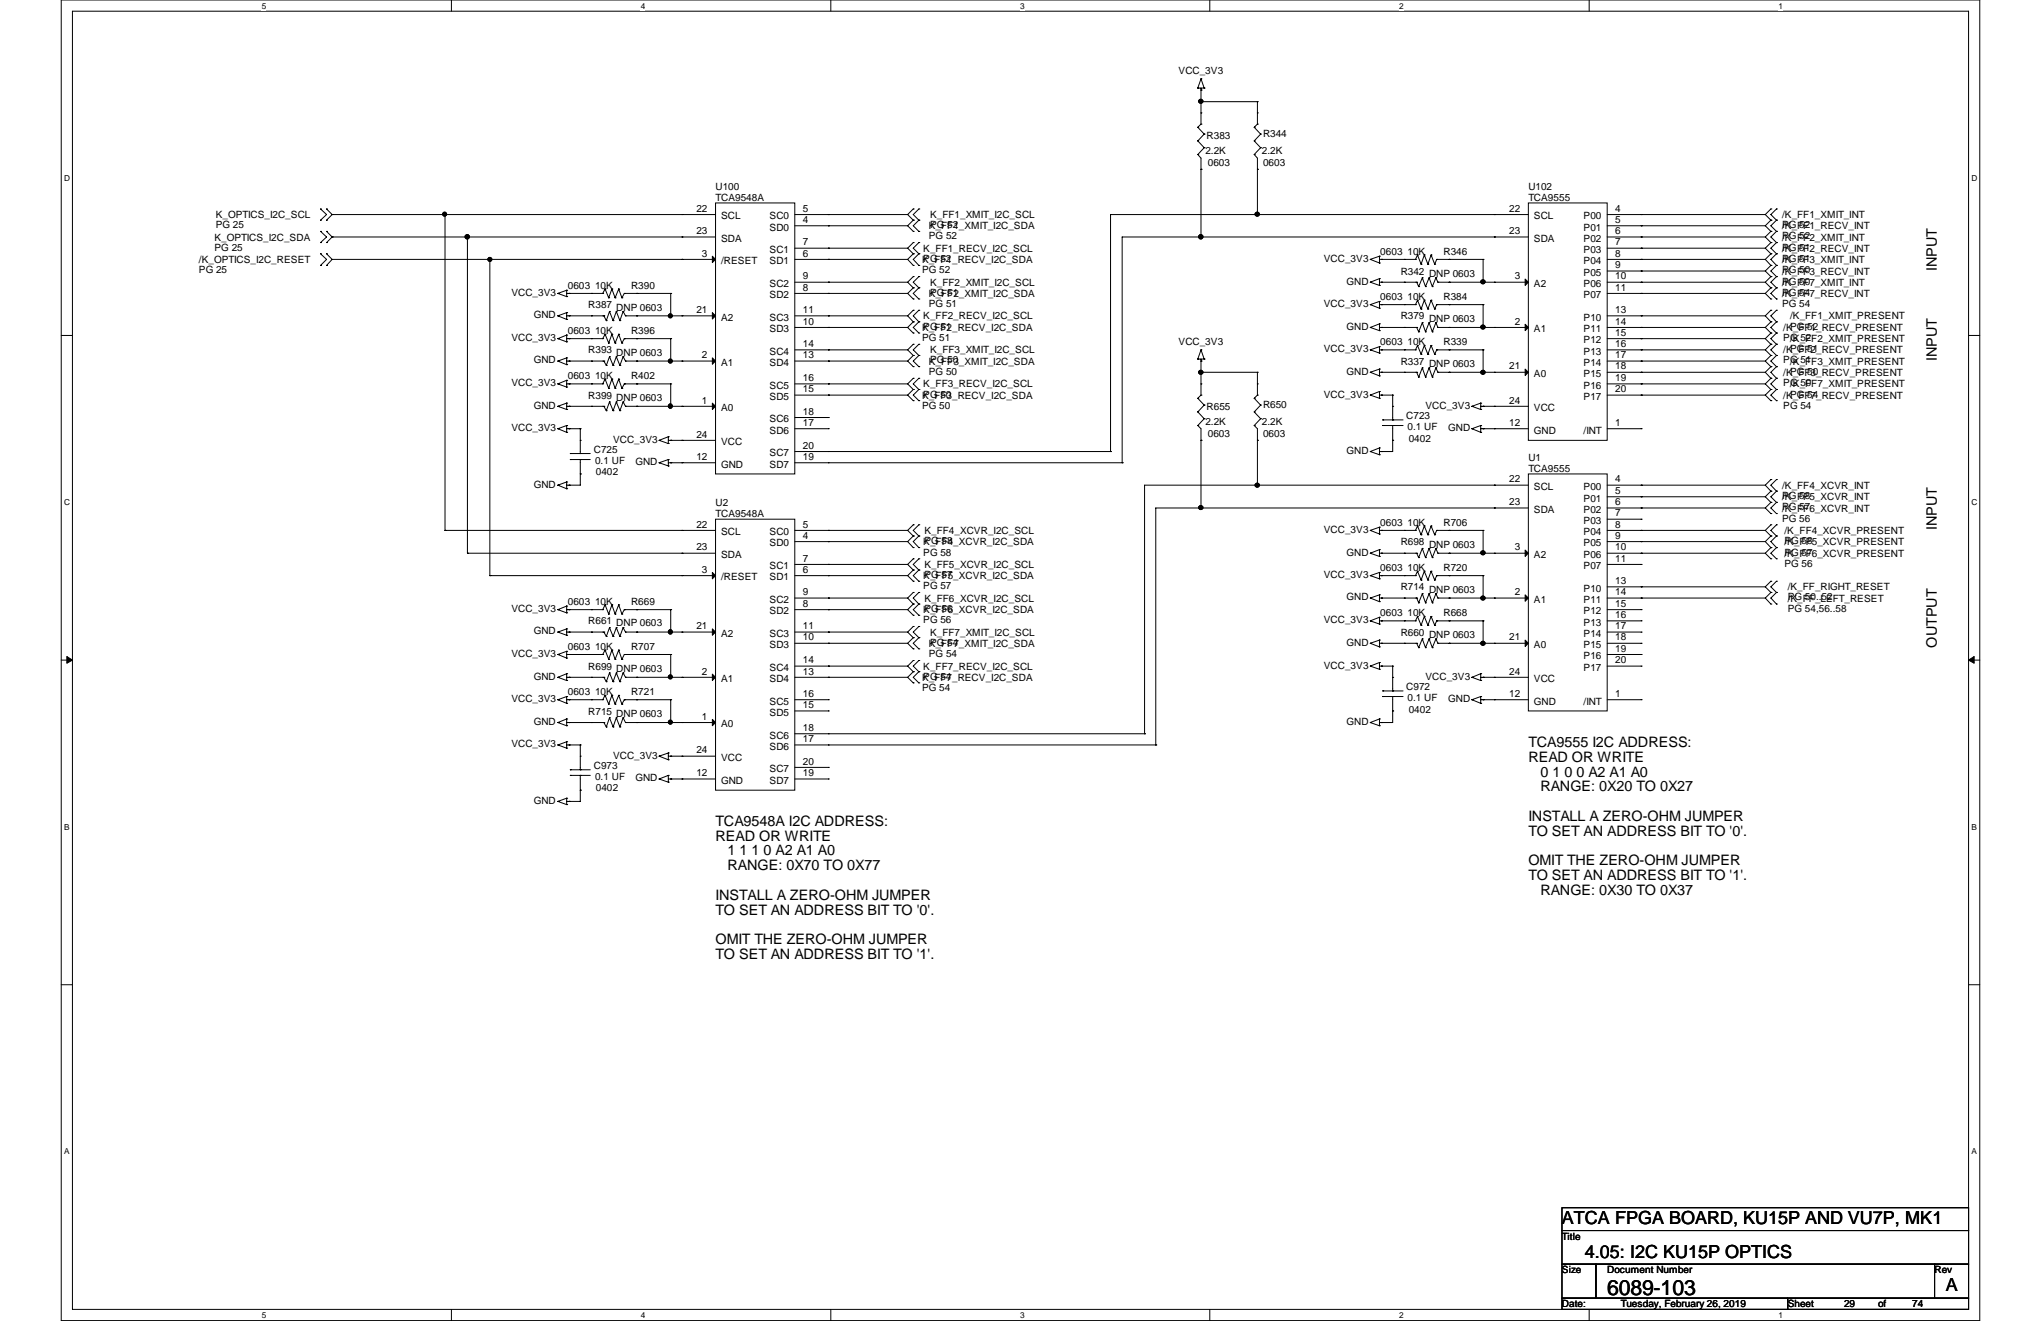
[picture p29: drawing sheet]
<svg xmlns="http://www.w3.org/2000/svg" width="432mm" height="279mm" viewBox="0 0 432 279" stroke-linecap="round" stroke-linejoin="round" font-family="sans-serif">
<defs><g id="words">
<text font-size="4.5" x="340" y="273.8">6089-103</text>
<g font-size="3.8">
<text x="330.5" y="258.8">ATCA FPGA BOARD, KU15P AND VU7P, MK1</text>
<text x="335.3" y="266">4.05: I2C KU15P OPTICS</text>
<text x="411.6" y="273.1">A</text>
</g>
<g font-size="3">
<text x="409.8" y="57.3" transform="rotate(-90 409.8 57.3)">INPUT</text>
<text x="409.8" y="76.4" transform="rotate(-90 409.8 76.4)">INPUT</text>
<text x="409.8" y="112.2" transform="rotate(-90 409.8 112.2)">INPUT</text>
<text x="409.8" y="137" transform="rotate(-90 409.8 137)">OUTPUT</text>
<text x="323.3" y="158">TCA9555 I2C ADDRESS:</text>
<text x="323.3" y="161.1">READ OR WRITE</text>
<text x="325.9" y="164.3">0 1 0 0 A2 A1 A0</text>
<text x="325.9" y="167.4">RANGE: 0X20 TO 0X27</text>
<text x="323.3" y="173.7">INSTALL A ZERO-OHM JUMPER</text>
<text x="151.4" y="174.7">TCA9548A I2C ADDRESS:</text>
<text x="151.4" y="177.8">READ OR WRITE</text>
<text x="323.3" y="176.8">TO SET AN ADDRESS BIT TO '0'.</text>
<text x="153.9" y="180.9">1 1 1 0 A2 A1 A0</text>
<text x="153.9" y="184.1">RANGE: 0X70 TO 0X77</text>
<text x="323.3" y="183">OMIT THE ZERO-OHM JUMPER</text>
<text x="151.4" y="190.3">INSTALL A ZERO-OHM JUMPER</text>
<text x="323.3" y="186.2">TO SET AN ADDRESS BIT TO '1'.</text>
<text x="325.9" y="189.3">RANGE: 0X30 TO 0X37</text>
<text x="151.4" y="193.5">TO SET AN ADDRESS BIT TO '0'.</text>
<text x="151.4" y="199.7">OMIT THE ZERO-OHM JUMPER</text>
<text x="151.4" y="202.9">TO SET AN ADDRESS BIT TO '1'.</text>
</g>
<g font-size="2.1">
<text x="249.3" y="15.7">VCC_3V3</text>
<text x="255.3" y="29.4">R383</text>
<text x="267.2" y="28.9">R344</text>
<text x="255" y="32.5">2.2K</text>
<text x="255.5" y="35.1">0603</text>
<text x="267" y="32.5">2.2K</text>
<text x="267.2" y="35.1">0603</text>
<text x="151.4" y="40.1">U100</text>
<text x="323.3" y="40.1">U102</text>
<text x="45.6" y="46.1">K_OPTICS_I2C_SCL</text>
<text x="147.3" y="44.8">22</text>
<text x="151.4" y="42.5">TCA9548A</text>
<text x="152.6" y="46.4">SCL</text>
<text x="162.8" y="46.4">SC0</text>
<text x="169.8" y="47.2">4</text>
<text x="169.8" y="44.8">5</text>
<text x="196.8" y="46.1">K_FF1_XMIT_I2C_SCL</text>
<text x="319.3" y="44.8">22</text>
<text x="323.3" y="42.5">TCA9555</text>
<text x="324.5" y="46.4">SCL</text>
<text x="335" y="46.4">P00</text>
<text x="341.7" y="47.2">5</text>
<text x="341.7" y="44.8">4</text>
<text x="377" y="46.1">/K_FF1_XMIT_INT</text>
<text x="45.4" y="50.9">K_OPTICS_I2C_SDA</text>
<text x="45.4" y="53">PG 25</text>
<text x="45.6" y="48.3">PG 25</text>
<text x="147.3" y="49.5">23</text>
<text x="152.6" y="51.1">SDA</text>
<text x="162.8" y="48.8">SD0</text>
<text x="162.8" y="53.5">SC1</text>
<text x="169.8" y="51.9">7</text>
<text x="195.3" y="53.3">K_FF1_RECV_I2C_SCL</text>
<text x="196.5" y="48.5">K_FF1_XMIT_I2C_SDA</text>
<text x="196.5" y="50.6">PG 52</text>
<text x="196.8" y="48.3">PG 52</text>
<text x="319.3" y="49.5">23</text>
<text x="324.5" y="51.1">SDA</text>
<text x="335" y="48.8">P01</text>
<text x="335" y="53.5">P03</text>
<text x="335" y="51.1">P02</text>
<text x="341.7" y="51.9">7</text>
<text x="341.7" y="49.5">6</text>
<text x="377" y="48.3">PG 52</text>
<text x="377" y="48.5">/K_FF1_RECV_INT</text>
<text x="377" y="50.6">PG 52</text>
<text x="377" y="50.9">/K_FF2_XMIT_INT</text>
<text x="377" y="53">PG 51</text>
<text x="377" y="53.3">/K_FF2_RECV_INT</text>
<text x="42.1" y="55.6">/K_OPTICS_I2C_RESET</text>
<text x="42.1" y="57.8">PG 25</text>
<text x="148.5" y="54.3">3</text>
<text x="152.6" y="55.9">/RESET</text>
<text x="162.8" y="55.9">SD1</text>
<text x="169.8" y="54.3">6</text>
<text x="169.8" y="59.1">9</text>
<text x="195.1" y="55.6">K_FF1_RECV_I2C_SDA</text>
<text x="195.1" y="57.8">PG 52</text>
<text x="195.3" y="55.4">PG 52</text>
<text x="280.1" y="55.4">VCC_3V3</text>
<text x="292" y="54">0603</text>
<text x="296.3" y="58.1">R342 DNP 0603</text>
<text x="297.8" y="54">10K</text>
<text x="305.4" y="54">R346</text>
<text x="320.5" y="59.1">3</text>
<text x="335" y="58.3">P05</text>
<text x="335" y="55.9">P04</text>
<text x="341.7" y="56.7">9</text>
<text x="341.7" y="54.3">8</text>
<text x="341.7" y="59.1">10</text>
<text x="377" y="55.4">PG 51</text>
<text x="377" y="55.6">/K_FF3_XMIT_INT</text>
<text x="377" y="57.8">PG 50</text>
<text x="377" y="58.1">/K_FF3_RECV_INT</text>
<text x="108.2" y="62.6">VCC_3V3</text>
<text x="120.1" y="61.1">0603</text>
<text x="124.5" y="65.2">R387 DNP 0603</text>
<text x="125.9" y="61.1">10K</text>
<text x="133.5" y="61.1">R390</text>
<text x="162.8" y="63.1">SD2</text>
<text x="162.8" y="60.7">SC2</text>
<text x="169.8" y="61.5">8</text>
<text x="196.5" y="62.8">K_FF2_XMIT_I2C_SDA</text>
<text x="196.5" y="64.9">PG 51</text>
<text x="196.8" y="60.5">K_FF2_XMIT_I2C_SCL</text>
<text x="196.8" y="62.6">PG 51</text>
<text x="280.1" y="64.9">VCC_3V3</text>
<text x="284.9" y="60.2">GND</text>
<text x="292" y="63.5">0603</text>
<text x="297.8" y="63.5">10K</text>
<text x="305.4" y="63.5">R384</text>
<text x="324.5" y="60.7">A2</text>
<text x="335" y="63.1">P07</text>
<text x="335" y="60.7">P06</text>
<text x="341.7" y="61.5">11</text>
<text x="377" y="60.2">PG 50</text>
<text x="377" y="60.5">/K_FF7_XMIT_INT</text>
<text x="377" y="62.6">PG 54</text>
<text x="377" y="62.8">/K_FF7_RECV_INT</text>
<text x="377" y="64.9">PG 54</text>
<text x="112.9" y="67.3">GND</text>
<text x="120.1" y="70.7">0603</text>
<text x="125.9" y="70.7">10K</text>
<text x="133.5" y="70.7">R396</text>
<text x="147.3" y="66.2">21</text>
<text x="152.6" y="67.8">A2</text>
<text x="162.8" y="70.3">SD3</text>
<text x="162.8" y="67.8">SC3</text>
<text x="169.8" y="68.7">10</text>
<text x="169.8" y="66.2">11</text>
<text x="195.1" y="70">K_FF2_RECV_I2C_SDA</text>
<text x="195.3" y="67.6">K_FF2_RECV_I2C_SCL</text>
<text x="195.3" y="69.8">PG 51</text>
<text x="284.9" y="69.8">GND</text>
<text x="296.3" y="67.6">R379 DNP 0603</text>
<text x="320.5" y="68.7">2</text>
<text x="324.5" y="70.3">A1</text>
<text x="335" y="70.3">P11</text>
<text x="335" y="67.8">P10</text>
<text x="341.7" y="68.7">14</text>
<text x="341.7" y="66.2">13</text>
<text x="341.7" y="71">15</text>
<text x="377.3" y="70">/K_FF1_RECV_PRESENT</text>
<text x="378.7" y="67.6">/K_FF1_XMIT_PRESENT</text>
<text x="378.7" y="69.8">PG 52</text>
<text x="108.2" y="72.1">VCC_3V3</text>
<text x="112.9" y="76.9">GND</text>
<text x="124.5" y="74.8">R393 DNP 0603</text>
<text x="148.5" y="75.8">2</text>
<text x="152.6" y="77.4">A1</text>
<text x="162.8" y="77.4">SD4</text>
<text x="162.8" y="75">SC4</text>
<text x="169.8" y="75.8">13</text>
<text x="169.8" y="73.4">14</text>
<text x="195.1" y="72.1">PG 51</text>
<text x="196.5" y="77.1">K_FF3_XMIT_I2C_SDA</text>
<text x="196.8" y="74.8">K_FF3_XMIT_I2C_SCL</text>
<text x="196.8" y="76.9">PG 50</text>
<text x="249.3" y="73.1">VCC_3V3</text>
<text x="280.1" y="74.5">VCC_3V3</text>
<text x="292" y="73.1">0603</text>
<text x="296.3" y="77.1">R337 DNP 0603</text>
<text x="297.8" y="73.1">10K</text>
<text x="305.4" y="73.1">R339</text>
<text x="335" y="75">P13</text>
<text x="335" y="72.6">P12</text>
<text x="335" y="77.4">P14</text>
<text x="341.7" y="73.4">16</text>
<text x="341.7" y="75.8">17</text>
<text x="377.3" y="72.1">PG 52</text>
<text x="377.3" y="74.8">/K_FF2_RECV_PRESENT</text>
<text x="377.3" y="76.9">PG 51</text>
<text x="378.7" y="72.4">/K_FF2_XMIT_PRESENT</text>
<text x="378.7" y="74.5">PG 51</text>
<text x="378.7" y="77.1">/K_FF3_XMIT_PRESENT</text>
<text x="108.2" y="81.7">VCC_3V3</text>
<text x="120.1" y="80.3">0603</text>
<text x="125.9" y="80.3">10K</text>
<text x="133.5" y="80.3">R402</text>
<text x="162.8" y="82.2">SC5</text>
<text x="169.8" y="83">15</text>
<text x="169.8" y="80.6">16</text>
<text x="195.3" y="82">K_FF3_RECV_I2C_SCL</text>
<text x="196.5" y="79.2">PG 50</text>
<text x="284.9" y="79.2">GND</text>
<text x="319.3" y="78.1">21</text>
<text x="324.5" y="79.8">A0</text>
<text x="335" y="79.8">P15</text>
<text x="335" y="82.2">P16</text>
<text x="341.7" y="78.1">18</text>
<text x="341.7" y="83">20</text>
<text x="341.7" y="80.6">19</text>
<text x="377.3" y="79.5">/K_FF3_RECV_PRESENT</text>
<text x="377.3" y="81.7">PG 50</text>
<text x="378.7" y="79.2">PG 50</text>
<text x="378.7" y="82">/K_FF7_XMIT_PRESENT</text>
<text x="112.9" y="86.4">GND</text>
<text x="124.5" y="84.3">R399 DNP 0603</text>
<text x="148.5" y="85.3">1</text>
<text x="152.6" y="87">A0</text>
<text x="162.8" y="84.6">SD5</text>
<text x="162.8" y="89.3">SC6</text>
<text x="169.8" y="87.7">18</text>
<text x="195.1" y="84.3">K_FF3_RECV_I2C_SDA</text>
<text x="195.1" y="86.4">PG 50</text>
<text x="195.3" y="84.1">PG 50</text>
<text x="255" y="89.8">2.2K</text>
<text x="255.3" y="86.7">R655</text>
<text x="267" y="89.8">2.2K</text>
<text x="267.2" y="86.2">R650</text>
<text x="280.1" y="84.1">VCC_3V3</text>
<text x="297.5" y="88.6">C723</text>
<text x="301.6" y="86.4">VCC_3V3</text>
<text x="319.3" y="85.3">24</text>
<text x="324.5" y="87">VCC</text>
<text x="335" y="84.6">P17</text>
<text x="377.3" y="84.3">/K_FF7_RECV_PRESENT</text>
<text x="377.3" y="86.4">PG 54</text>
<text x="378.7" y="84.1">PG 54</text>
<text x="108.2" y="91.2">VCC_3V3</text>
<text x="125.6" y="95.8">C725</text>
<text x="129.7" y="93.6">VCC_3V3</text>
<text x="147.3" y="92.5">24</text>
<text x="152.6" y="94.1">VCC</text>
<text x="162.8" y="91.7">SD6</text>
<text x="169.8" y="90.1">17</text>
<text x="169.8" y="94.9">20</text>
<text x="255.5" y="92.5">0603</text>
<text x="267.2" y="92.5">0603</text>
<text x="297.8" y="91">0.1 UF</text>
<text x="298" y="93.4">0402</text>
<text x="306.4" y="91.2">GND</text>
<text x="319.3" y="90.1">12</text>
<text x="324.5" y="91.7">GND</text>
<text x="335" y="91.7">/INT</text>
<text x="341.7" y="90.1">1</text>
<text x="125.9" y="98.1">0.1 UF</text>
<text x="126.1" y="100.5">0402</text>
<text x="134.5" y="98.4">GND</text>
<text x="147.3" y="97.3">12</text>
<text x="152.6" y="98.9">GND</text>
<text x="162.8" y="98.9">SD7</text>
<text x="162.8" y="96.5">SC7</text>
<text x="169.8" y="97.3">19</text>
<text x="284.9" y="96">GND</text>
<text x="323.3" y="97.5">U1</text>
<text x="323.3" y="99.8">TCA9555</text>
<text x="112.9" y="103.1">GND</text>
<text x="151.4" y="107">U2</text>
<text x="319.3" y="106.8">23</text>
<text x="319.3" y="102">22</text>
<text x="324.5" y="103.6">SCL</text>
<text x="335" y="106.1">P01</text>
<text x="335" y="103.6">P00</text>
<text x="341.7" y="104.5">5</text>
<text x="341.7" y="102">4</text>
<text x="341.7" y="106.8">6</text>
<text x="377" y="103.4">/K_FF4_XCVR_INT</text>
<text x="377" y="105.6">PG 58</text>
<text x="377" y="105.8">/K_FF5_XCVR_INT</text>
<text x="377" y="107.9">PG 57</text>
<text x="147.3" y="111.6">22</text>
<text x="151.4" y="109.4">TCA9548A</text>
<text x="152.6" y="113.2">SCL</text>
<text x="162.8" y="113.2">SC0</text>
<text x="169.8" y="114">4</text>
<text x="169.8" y="111.6">5</text>
<text x="195.6" y="112.9">K_FF4_XCVR_I2C_SCL</text>
<text x="280.1" y="112.7">VCC_3V3</text>
<text x="292" y="111.3">0603</text>
<text x="297.8" y="111.3">10K</text>
<text x="305.4" y="111.3">R706</text>
<text x="324.5" y="108.5">SDA</text>
<text x="335" y="110.8">P03</text>
<text x="335" y="108.5">P02</text>
<text x="335" y="113.2">P04</text>
<text x="341.7" y="109.2">7</text>
<text x="341.7" y="114">9</text>
<text x="341.7" y="111.6">8</text>
<text x="377" y="108.2">/K_FF6_XCVR_INT</text>
<text x="377" y="110.3">PG 56</text>
<text x="377.5" y="112.9">/K_FF4_XCVR_PRESENT</text>
<text x="147.3" y="116.4">23</text>
<text x="152.6" y="118">SDA</text>
<text x="162.8" y="115.6">SD0</text>
<text x="169.8" y="118.8">7</text>
<text x="195.3" y="115.3">K_FF4_XCVR_I2C_SDA</text>
<text x="195.3" y="117.5">PG 58</text>
<text x="195.6" y="115.1">PG 58</text>
<text x="284.9" y="117.5">GND</text>
<text x="296.3" y="115.3">R698 DNP 0603</text>
<text x="320.5" y="116.4">3</text>
<text x="324.5" y="118">A2</text>
<text x="335" y="115.6">P05</text>
<text x="335" y="118">P06</text>
<text x="341.7" y="118.8">11</text>
<text x="341.7" y="116.4">10</text>
<text x="377.5" y="115.1">PG 58</text>
<text x="377.5" y="115.3">/K_FF5_XCVR_PRESENT</text>
<text x="377.5" y="117.5">PG 57</text>
<text x="377.5" y="117.8">/K_FF6_XCVR_PRESENT</text>
<text x="377.5" y="119.9">PG 56</text>
<text x="148.5" y="121.2">3</text>
<text x="152.6" y="122.8">/RESET</text>
<text x="162.8" y="122.8">SD1</text>
<text x="162.8" y="120.4">SC1</text>
<text x="169.8" y="121.2">6</text>
<text x="169.8" y="125.9">9</text>
<text x="195.3" y="122.5">K_FF5_XCVR_I2C_SDA</text>
<text x="195.3" y="124.6">PG 57</text>
<text x="195.6" y="120.1">K_FF5_XCVR_I2C_SCL</text>
<text x="195.6" y="122.3">PG 57</text>
<text x="280.1" y="122.3">VCC_3V3</text>
<text x="292" y="120.8">0603</text>
<text x="296.3" y="124.9">R714 DNP 0603</text>
<text x="297.8" y="120.8">10K</text>
<text x="305.4" y="120.8">R720</text>
<text x="320.5" y="125.9">2</text>
<text x="335" y="120.4">P07</text>
<text x="335" y="125.1">P10</text>
<text x="341.7" y="125.9">14</text>
<text x="341.7" y="123.5">13</text>
<text x="378.2" y="124.9">/K_FF_RIGHT_RESET</text>
<text x="108.2" y="129.5">VCC_3V3</text>
<text x="120.1" y="128">0603</text>
<text x="125.9" y="128">10K</text>
<text x="133.5" y="128">R669</text>
<text x="162.8" y="130">SD2</text>
<text x="162.8" y="127.5">SC2</text>
<text x="169.8" y="128.4">8</text>
<text x="195.3" y="129.7">K_FF6_XCVR_I2C_SDA</text>
<text x="195.3" y="131.8">PG 56</text>
<text x="195.6" y="127.3">K_FF6_XCVR_I2C_SCL</text>
<text x="195.6" y="129.5">PG 56</text>
<text x="280.1" y="131.8">VCC_3V3</text>
<text x="284.9" y="127">GND</text>
<text x="292" y="130.4">0603</text>
<text x="297.8" y="130.4">10K</text>
<text x="305.4" y="130.4">R668</text>
<text x="324.5" y="127.5">A1</text>
<text x="335" y="127.5">P11</text>
<text x="335" y="130">P12</text>
<text x="341.7" y="130.7">16</text>
<text x="341.7" y="128.4">15</text>
<text x="378.2" y="127">PG 50..52</text>
<text x="378.2" y="127.3">/K_FF_LEFT_RESET</text>
<text x="378.2" y="129.5">PG 54,56..58</text>
<text x="112.9" y="134.2">GND</text>
<text x="120.1" y="137.6">0603</text>
<text x="124.5" y="132.1">R661 DNP 0603</text>
<text x="125.9" y="137.6">10K</text>
<text x="133.5" y="137.6">R707</text>
<text x="147.3" y="133.1">21</text>
<text x="152.6" y="134.7">A2</text>
<text x="162.8" y="137.1">SD3</text>
<text x="162.8" y="134.7">SC3</text>
<text x="169.8" y="135.5">10</text>
<text x="169.8" y="133.1">11</text>
<text x="196.5" y="136.8">K_FF7_XMIT_I2C_SDA</text>
<text x="196.8" y="134.5">K_FF7_XMIT_I2C_SCL</text>
<text x="196.8" y="136.6">PG 54</text>
<text x="284.9" y="136.6">GND</text>
<text x="296.3" y="134.5">R660 DNP 0603</text>
<text x="319.3" y="135.5">21</text>
<text x="324.5" y="137.1">A0</text>
<text x="335" y="132.3">P13</text>
<text x="335" y="137.1">P15</text>
<text x="335" y="134.7">P14</text>
<text x="341.7" y="135.5">18</text>
<text x="341.7" y="133.1">17</text>
<text x="341.7" y="137.8">19</text>
<text x="108.2" y="138.9">VCC_3V3</text>
<text x="112.9" y="143.8">GND</text>
<text x="124.5" y="141.6">R699 DNP 0603</text>
<text x="148.5" y="142.7">2</text>
<text x="162.8" y="141.9">SC4</text>
<text x="169.8" y="142.7">13</text>
<text x="169.8" y="140.3">14</text>
<text x="195.3" y="141.6">K_FF7_RECV_I2C_SCL</text>
<text x="195.3" y="143.8">PG 54</text>
<text x="196.5" y="138.9">PG 54</text>
<text x="280.1" y="141.4">VCC_3V3</text>
<text x="301.6" y="143.8">VCC_3V3</text>
<text x="319.3" y="142.7">24</text>
<text x="335" y="141.9">P17</text>
<text x="335" y="139.4">P16</text>
<text x="341.7" y="140.3">20</text>
<text x="108.2" y="148.5">VCC_3V3</text>
<text x="120.1" y="147.1">0603</text>
<text x="125.9" y="147.1">10K</text>
<text x="133.5" y="147.1">R721</text>
<text x="152.6" y="144.3">A1</text>
<text x="162.8" y="144.3">SD4</text>
<text x="162.8" y="149">SC5</text>
<text x="169.8" y="149.8">15</text>
<text x="169.8" y="147.4">16</text>
<text x="195.1" y="144">K_FF7_RECV_I2C_SDA</text>
<text x="195.1" y="146.1">PG 54</text>
<text x="297.5" y="145.9">C972</text>
<text x="297.8" y="148.3">0.1 UF</text>
<text x="306.4" y="148.5">GND</text>
<text x="319.3" y="147.4">12</text>
<text x="324.5" y="144.3">VCC</text>
<text x="324.5" y="149">GND</text>
<text x="335" y="149">/INT</text>
<text x="341.7" y="147.4">1</text>
<text x="112.9" y="153.3">GND</text>
<text x="124.5" y="151.1">R715 DNP 0603</text>
<text x="148.5" y="152.2">1</text>
<text x="152.6" y="153.8">A0</text>
<text x="162.8" y="151.4">SD5</text>
<text x="169.8" y="154.6">18</text>
<text x="284.9" y="153.3">GND</text>
<text x="298" y="150.7">0402</text>
<text x="108.2" y="158.1">VCC_3V3</text>
<text x="129.7" y="160.4">VCC_3V3</text>
<text x="147.3" y="159.3">24</text>
<text x="152.6" y="161">VCC</text>
<text x="162.8" y="158.6">SD6</text>
<text x="162.8" y="156.2">SC6</text>
<text x="169.8" y="157">17</text>
<text x="169.8" y="161.7">20</text>
<text x="125.6" y="162.6">C973</text>
<text x="125.9" y="165">0.1 UF</text>
<text x="126.1" y="167.4">0402</text>
<text x="134.5" y="165.3">GND</text>
<text x="147.3" y="164.2">12</text>
<text x="152.6" y="165.8">GND</text>
<text x="162.8" y="165.8">SD7</text>
<text x="162.8" y="163.3">SC7</text>
<text x="169.8" y="164.2">19</text>
<text x="112.9" y="170">GND</text>
<text x="330.5" y="262.2">Title</text>
<text x="330.5" y="269.3">Size</text>
<text x="340" y="269.3">Document Number</text>
<text x="409.3" y="269.3">Rev</text>
<text x="330.5" y="276.5">Date:</text>
<text x="342.9" y="276.5">Tuesday, February 26, 2019</text>
<text x="378.2" y="276.5">Sheet</text>
<text x="390.1" y="276.5">29</text>
<text x="397.3" y="276.5">of</text>
<text x="404.5" y="276.5">74</text>
</g>
<g font-size="1.7">
<text x="55.4" y="1.9">5</text>
<text x="135.6" y="1.9">4</text>
<text x="215.8" y="1.9">3</text>
<text x="296" y="1.9">2</text>
<text x="376.3" y="1.9">1</text>
<text x="13.5" y="38.3">D</text>
<text x="417.1" y="38.3">D</text>
<text x="13.5" y="106.8">C</text>
<text x="417.1" y="106.8">C</text>
<text x="13.5" y="175.5">B</text>
<text x="417.1" y="175.5">B</text>
<text x="13.5" y="244.2">A</text>
<text x="417.1" y="244.2">A</text>
<text x="55.4" y="278.8">5</text>
<text x="135.6" y="278.8">4</text>
<text x="215.8" y="278.8">3</text>
<text x="296" y="278.8">2</text>
<text x="376.3" y="278.8">1</text>
</g>
</g></defs>
<path d="M13 0h405.8v279.3h-405.8zM15.3 2.4h401.2v274.5h-401.2z" fill="none" stroke="#000" stroke-width=".21"/>
<g fill="#fff">
<path d="M55.4 .3h.9v1.9h-.9z"/>
<path d="M55.4 277.2h.9v1.9h-.9z"/>
</g>
<path d="M95.5 0v2.4M95.5 276.9v2.4" fill="none" stroke="#000" stroke-width=".21"/>
<g fill="#fff">
<path d="M135.6 .3h.9v1.9h-.9z"/>
<path d="M135.6 277.2h.9v1.9h-.9z"/>
</g>
<path d="M175.8 0v2.4M175.8 276.9v2.4" fill="none" stroke="#000" stroke-width=".21"/>
<g fill="#fff">
<path d="M215.8 .3h.9v1.9h-.9z"/>
<path d="M215.8 277.2h.9v1.9h-.9z"/>
</g>
<path d="M255.9 0v2.4M255.9 276.9v2.4" fill="none" stroke="#000" stroke-width=".21"/>
<g fill="#fff">
<path d="M296 .3h.9v1.9h-.9z"/>
<path d="M296 277.2h.9v1.9h-.9z"/>
</g>
<path d="M336.2 0v2.4M336.2 276.9v2.4" fill="none" stroke="#000" stroke-width=".21"/>
<g fill="#fff">
<path d="M376.3 .3h.9v1.9h-.9z"/>
<path d="M376.3 277.2h.9v1.9h-.9z"/>
<path d="M13.5 36.7h1.2v1.9h-1.2z"/>
<path d="M417.1 36.7h1.2v1.9h-1.2z"/>
<path d="M13.5 105.2h1.2v2h-1.2z"/>
<path d="M417.1 105.2h1.2v2h-1.2z"/>
</g>
<path d="M13 71h2.3M416.5 71h2.3" fill="none" stroke="#000" stroke-width=".21"/>
<g fill="#fff">
<path d="M13.5 173.9h1.1v2h-1.1z"/>
<path d="M417.1 173.9h1.1v2h-1.1z"/>
</g>
<path d="M13 139.6h2.3M416.5 139.6h2.3" fill="none" stroke="#000" stroke-width=".21"/>
<path d="M14.1 138.9v1.4l1.2-.7zM416.5 139.6l1.2 .7v-1.4z" fill="#000" stroke="#000" stroke-width=".21"/>
<g fill="#fff">
<path d="M13.5 242.6h1.1v1.9h-1.1z"/>
<path d="M417.1 242.6h1.1v1.9h-1.1z"/>
</g>
<g fill="none" stroke="#000" stroke-width=".21">
<path d="M253.4 18.6h.1M253.4 18.6h1.4M254.1 19h.1M254.1 16.7h.1M254.1 18.6v7.6M254.1 16.7l.7 1.9M254.1 16.7l-.7 1.9M254.8 18.6h.1M253.4 32.7h.1M253.4 29.8h.1M253.4 26.9h.1M253.4 32.7l.7 .7v16.7"/>
<path d="M253.4 29.8l1.4 1.4M253.4 26.9l1.4 1.5M254.1 35.8h.1M254.1 23.9h.1M254.1 21.5h.1M254.1 21.5h11.9M254.1 26.2h.1M254.1 26.2l-.7 .7M254.8 31.2h.1M254.8 28.4h.1M254.8 31.2l-1.4 1.5M254.8 28.4l-1.4 1.4"/>
<path d="M265.3 32.7h.1M265.3 29.8h.1M265.3 26.9h.1M265.3 32.7l.7 .7v12M265.3 29.8l1.4 1.4M265.3 26.9l1.4 1.5M266 21.5h.1M266 21.5v4.7M266 26.2h.1M266 35.8h.1M266 23.9h.1M266 26.2l-.7 .7"/>
<path d="M266.7 31.2h.1M266.7 28.4h.1M266.7 31.2l-1.4 1.5M266.7 28.4l-1.4 1.4M67.8 46.6h.1M67.8 44.2h.1M67.8 51.3h.1M67.8 48.9h.1M67.8 56.1h.1M67.8 53.7h.1M67.8 44.2l1.3 1.2-1.3 1.2M67.8 48.9l1.3 1.2-1.3 1.2"/>
<path d="M67.8 53.7l1.3 1.2-1.3 1.2M69.1 44.2h.1M69.1 46.6h.1M69.1 48.9h.1M69.1 51.3h.1M69.1 53.7h.1M69.1 56.1h.1M69.1 44.2l1.2 1.2M69.1 48.9l1.2 1.2M69.1 53.7l1.2 1.2M70.3 45.4l-1.2 1.2M70.3 50.1l-1.2 1.2"/>
<path d="M70.3 54.9l-1.2 1.2M70.3 50.1h.1M70.3 50.1h81.1M70.3 45.4h.1M70.3 54.9h81.1M70.3 45.4h81.1M94.1 45.4h.1M94.1 45.4v66.8M98.9 50.1h.1M98.9 50.1v66.9M103.6 54.9h.1M103.6 54.9v66.9"/>
<path d="M144.3 50.1h.1M144.3 45.4h.1M144.3 54.9h.1M151.4 42.9h16.7v57.3h-16.7zM175.3 47.8h.1M175.3 54.9h.1M175.3 45.4h.1M175.3 52.5h.1M175.3 59.7h.1M192 47.8l1.2 1.1M192 45.4l1.2 1.2M192 54.9l1.2 1.2"/>
<path d="M192 52.5l1.2 1.2M192 59.7l1.2 1.2M192 54.9h-23.9M192 59.7h-23.9M192 47.8h-23.9M192 45.4h-23.9M192 52.5h-23.9M193.2 46.6h.1M193.2 48.9h.1M193.2 44.2h.1M193.2 53.7h.1M193.2 56.1h.1"/>
<path d="M193.2 51.3h.1M193.2 58.5h.1M193.2 46.6l-1.2 1.2M193.2 44.2l-1.2 1.2M193.2 53.7l-1.2 1.2M193.2 51.3l-1.2 1.2M193.2 58.5l-1.2 1.2M194.4 48.9h.1M194.4 46.6h.1M194.4 44.2h.1M194.4 56.1h.1M194.4 53.7h.1"/>
<path d="M194.4 51.3h.1M194.4 58.5h.1M194.4 46.6l-1.2 1.2 1.2 1.1M194.4 44.2l-1.2 1.2 1.2 1.2M194.4 53.7l-1.2 1.2 1.2 1.2M194.4 51.3l-1.2 1.2 1.2 1.2M194.4 58.5l-1.2 1.2 1.2 1.2M254.1 50.1h.1M266 45.4h.1M289.9 54.9h.1M289.9 59.7h.1M289.9 54.9l1.9 .7"/>
<path d="M289.9 59.7l1.9 .7M291.8 54.2h.1M291.8 55.6h.1M291.8 58.9h.1M291.8 54.2v1.4M291.8 58.9v1.5M291.8 54.9h7.7M291.8 54.2l-1.9 .7M291.8 59.7h7.9M291.8 58.9l-1.9 .8M292.3 54.9h.1M292.3 59.7h.1"/>
<path d="M297.1 54.9h.1M297.1 59.7h.1M299.5 54.9h.1M299.7 59.7h.1M299.7 59.7l.4 .9M299.9 53.9h.1M299.9 53.9l.8 2M299.9 53.9l-.4 1M300.7 55.9h.1M300.9 58.8h.1M300.9 58.8l-.8 1.8M300.9 58.8l.7 1.8"/>
<path d="M301.3 53.9h.1M301.3 53.9l.8 2M301.3 53.9l-.6 2M302.1 55.9h.1M302.3 58.8h.1M302.3 58.8l-.7 1.8M302.3 58.8l.7 1.8M302.8 53.9h.1M302.8 53.9l.7 2M302.8 53.9l-.7 2M303.5 55.9h.1M303.8 58.8h.1"/>
<path d="M303.8 58.8l-.8 1.8M303.8 58.8l.4 .9M304 54.9h.1M304 54.9l-.5 1M304.2 59.7h.1M304.2 59.7h19.1M306.6 54.9h.1M306.6 59.7h.1M313.8 54.9h.1M313.8 59.7h.1M313.8 54.9h-9.8M313.8 54.9v4.8"/>
<path d="M316.1 50.1h.1M316.1 45.4h.1M316.1 59.7h.1M323.3 42.9h16.7v50.2h-16.7zM323.3 45.4h-88.4v50.1M323.3 50.1h-85.9v47.8M340 59.7h33.5M340 47.8h33.5M340 45.4h33.5M340 52.5h33.5M340 50.1h33.5M340 57.3h33.5"/>
<path d="M347.2 47.8h.1M347.2 52.5h.1M347.2 57.3h.1M347.2 45.4h.1M347.2 50.1h.1M347.2 54.9h.1M347.2 59.7h.1M373.5 54.9h-33.5M373.5 45.4l1.2 1.2M373.5 47.8l1.2 1.1M373.5 50.1l1.2 1.2M373.5 52.5l1.2 1.2"/>
<path d="M373.5 54.9l1.2 1.2M373.5 57.3l1.2 1.2M373.5 59.7l1.2 1.2M374.7 44.2h.1M374.7 46.6h.1M374.7 48.9h.1M374.7 51.3h.1M374.7 53.7h.1M374.7 56.1h.1M374.7 58.5h.1M374.7 44.2l-1.2 1.2M374.7 46.6l-1.2 1.2"/>
<path d="M374.7 48.9l-1.2 1.2M374.7 51.3l-1.2 1.2M374.7 53.7l-1.2 1.2M374.7 56.1l-1.2 1.2M374.7 58.5l-1.2 1.2M375.8 46.6h.1M375.8 44.2h.1M375.8 48.9h.1M375.8 51.3h.1M375.8 53.7h.1M375.8 56.1h.1M375.8 58.5h.1"/>
<path d="M375.8 44.2l-1.1 1.2 1.1 1.2M375.8 46.6l-1.1 1.2 1.1 1.1M375.8 48.9l-1.1 1.2 1.1 1.2M375.8 51.3l-1.1 1.2 1.1 1.2M375.8 53.7l-1.1 1.2 1.1 1.2M375.8 56.1l-1.1 1.2 1.1 1.2M375.8 58.5l-1.1 1.2 1.1 1.2M118 62.1h.1M118 66.8h.1M118 71.6h.1M118 76.4h.1M118 62.1l1.9 .6"/>
<path d="M118 66.8l1.9 .8M118 71.6l1.9 .7M118 76.4l1.9 .7M119.9 61.4h.1M119.9 62.7h.1M119.9 66.1h.1M119.9 67.6h.1M119.9 70.9h.1M119.9 72.3h.1M119.9 75.7h.1M119.9 77.1h.1M119.9 61.4v1.3"/>
<path d="M119.9 66.1v1.5M119.9 70.9v1.4M119.9 75.7v1.4M119.9 61.4l-1.9 .7M119.9 66.1l-1.9 .7M119.9 70.9l-1.9 .7M119.9 75.7l-1.9 .7M120.4 62.1h.1M120.4 66.8h.1M120.4 71.6h.1M120.4 76.4h.1M125.1 76.4h.1"/>
<path d="M125.1 66.8h.1M125.1 62.1h.1M125.1 71.6h.1M127.5 62.1h.1M127.5 62.1h-7.6M127.5 71.6h-7.6M127.5 71.6h.1M127.8 76.4h.1M127.8 66.8h.1M127.8 66.8h-7.9M127.8 76.4h-7.9M127.8 76.4l.5 .9"/>
<path d="M127.8 66.8l.5 1M128 61.1h.1M128 61.1l.8 1.9M128 61.1l-.5 1M128 70.7h.1M128 70.7l.8 1.9M128 70.7l-.5 .9M128.3 77.3h.1M128.3 67.8h.1M128.8 63h.1M128.8 72.6h.1M128.9 75.4h.1"/>
<path d="M128.9 65.9h.1M128.9 75.4l-.6 1.9M128.9 75.4l.8 1.9M128.9 65.9l-.6 1.9M128.9 65.9l.8 1.9M129.5 70.7h.1M129.5 70.7l.6 1.9M129.5 70.7l-.7 1.9M129.5 61.1h.1M129.5 61.1l.6 1.9M129.5 61.1l-.7 1.9M129.7 77.3h.1"/>
<path d="M129.7 67.8h.1M130.1 63h.1M130.1 72.6h.1M130.4 75.4h.1M130.4 65.9h.1M130.4 75.4l-.7 1.9M130.4 75.4l.7 1.9M130.4 65.9l-.7 1.9M130.4 65.9l.7 1.9M130.9 61.1h.1M130.9 61.1l.7 1.9M130.9 61.1l-.8 1.9"/>
<path d="M130.9 70.7h.1M130.9 70.7l.7 1.9M130.9 70.7l-.8 1.9M131.1 77.3h.1M131.1 67.8h.1M131.6 72.6h.1M131.6 63h.1M131.8 75.4h.1M131.8 65.9h.1M131.8 75.4l-.7 1.9M131.8 75.4l.5 1M131.8 65.9l-.7 1.9"/>
<path d="M131.8 65.9l.5 .9M132.1 71.6h.1M132.1 71.6l-.5 1M132.1 62.1h.1M132.1 62.1h9.8M132.1 62.1l-.5 .9M132.3 76.4h.1M132.3 66.8h.1M132.3 66.8h19.1M132.3 76.4h19.1M134.7 76.4h.1M134.7 66.8h.1"/>
<path d="M134.7 62.1h.1M134.7 71.6h.1M141.9 62.1h.1M141.9 66.8h.1M141.9 62.1v4.7M141.9 71.6h.1M141.9 76.4h.1M141.9 71.6h-9.8M141.9 71.6v4.8M144.3 76.4h.1M144.3 66.8h.1M175.3 62.1h.1"/>
<path d="M175.3 69.3h.1M175.3 76.4h.1M175.3 66.8h.1M175.3 74h.1M192 62.1l1.2 1.1M192 66.8l1.2 1.3M192 69.3l1.2 1.1M192 74l1.2 1.2M192 76.4l1.2 1.2M192 62.1h-23.9M192 66.8h-23.9M192 76.4h-23.9"/>
<path d="M192 69.3h-23.9M192 74h-23.9M193.2 60.9h.1M193.2 63.2h.1M193.2 65.6h.1M193.2 68.1h.1M193.2 70.4h.1M193.2 72.8h.1M193.2 75.2h.1M193.2 77.6h.1M193.2 60.9l-1.2 1.2M193.2 65.6l-1.2 1.2"/>
<path d="M193.2 68.1l-1.2 1.2M193.2 72.8l-1.2 1.2M193.2 75.2l-1.2 1.2M194.4 60.9h.1M194.4 63.2h.1M194.4 68.1h.1M194.4 65.6h.1M194.4 70.4h.1M194.4 75.2h.1M194.4 72.8h.1M194.4 77.6h.1M194.4 60.9l-1.2 1.2 1.2 1.1"/>
<path d="M194.4 65.6l-1.2 1.2 1.2 1.3M194.4 68.1l-1.2 1.2 1.2 1.1M194.4 72.8l-1.2 1.2 1.2 1.2M194.4 75.2l-1.2 1.2 1.2 1.2M253.4 75.9h.1M253.4 75.9h1.4M254.1 78.7h.1M254.1 78.7h11.9M254.1 76.4h.1M254.1 74h.1M254.1 75.9v7.7M254.1 74l.7 1.9"/>
<path d="M254.1 74l-.7 1.9M254.8 75.9h.1M266 78.7h.1M266 78.7v4.9M289.9 64.4h.1M289.9 69.3h.1M289.9 74h.1M289.9 78.7h.1M289.9 64.4l1.9 .8M289.9 69.3l1.9 .6M289.9 74l1.9 .7M289.9 78.7l1.9 .8"/>
<path d="M291.8 60.4h.1M291.8 63.8h.1M291.8 65.2h.1M291.8 68.5h.1M291.8 69.9h.1M291.8 73.3h.1M291.8 74.7h.1M291.8 78.1h.1M291.8 79.5h.1M291.8 63.8v1.4M291.8 68.5v1.4M291.8 73.3v1.4"/>
<path d="M291.8 78.1v1.4M291.8 64.4h7.7M291.8 63.8l-1.9 .6M291.8 69.3h7.9M291.8 68.5l-1.9 .8M291.8 74h7.7M291.8 73.3l-1.9 .7M291.8 78.7h7.9M291.8 78.1l-1.9 .6M292.3 64.4h.1M292.3 69.3h.1M292.3 74h.1"/>
<path d="M292.3 78.7h.1M297.1 74h.1M297.1 64.4h.1M297.1 78.7h.1M297.1 69.3h.1M299.5 74h.1M299.5 64.4h.1M299.7 78.7h.1M299.7 78.7l.4 1.1M299.7 69.3h.1M299.7 69.3l.4 .9M299.9 73.1h.1"/>
<path d="M299.9 63.5h.1M299.9 73.1l.8 1.8M299.9 73.1l-.4 .9M299.9 63.5l.8 1.9M299.9 63.5l-.4 .9M300.1 79.8h.1M300.1 60.6h.1M300.1 70.2h.1M300.7 74.9h.1M300.7 65.4h.1M300.9 77.8h.1M300.9 77.8l-.8 2"/>
<path d="M300.9 77.8l.7 2M300.9 68.2h.1M300.9 68.2l-.8 2M300.9 68.2l.7 2M301.3 73.1h.1M301.3 63.5h.1M301.3 73.1l.8 1.8M301.3 73.1l-.6 1.8M301.3 63.5l.8 1.9M301.3 63.5l-.6 1.9M301.6 79.8h.1M301.6 60.6h.1"/>
<path d="M301.6 70.2h.1M302.1 74.9h.1M302.1 65.4h.1M302.3 77.8h.1M302.3 77.8l-.7 2M302.3 77.8l.7 2M302.3 68.2h.1M302.3 68.2l-.7 2M302.3 68.2l.7 2M302.8 73.1h.1M302.8 63.5h.1M302.8 73.1l.7 1.8"/>
<path d="M302.8 73.1l-.7 1.8M302.8 63.5l.7 1.9M302.8 63.5l-.7 1.9M303 79.8h.1M303 60.6h.1M303 70.2h.1M303.5 74.9h.1M303.5 65.4h.1M303.8 77.8h.1M303.8 77.8l-.8 2M303.8 77.8l.4 .9M303.8 68.2h.1"/>
<path d="M303.8 68.2l-.8 2M303.8 68.2l.4 1.1M304 74h.1M304 64.4h.1M304 64.4h9.8M304 74h9.8M304 74l-.5 .9M304 64.4l-.5 1M304.2 78.7h.1M304.2 69.3h.1M304.2 69.3h19.1M304.2 78.7h19.1"/>
<path d="M306.6 74h.1M306.6 64.4h.1M306.6 78.7h.1M306.6 69.3h.1M313.8 64.4h.1M313.8 69.3h.1M313.8 74h.1M313.8 78.7h.1M313.8 64.4v4.9M313.8 74v4.7M316.1 78.7h.1M316.1 69.3h.1"/>
<path d="M340 62.1h33.5M340 66.8h33.5M340 71.6h33.5M340 76.4h33.5M340 69.3h33.5M340 74h33.5M340 78.7h33.5M347.2 62.1h.1M347.2 69.3h.1M347.2 74h.1M347.2 78.7h.1M347.2 66.8h.1"/>
<path d="M347.2 71.6h.1M347.2 76.4h.1M373.5 66.8l1.2 1.3M373.5 69.3l1.2 1.1M373.5 71.6l1.2 1.2M373.5 74l1.2 1.2M373.5 76.4l1.2 1.2M373.5 78.7l1.2 1.3M373.5 62.1l1.2 1.1M374.7 65.6h.1M374.7 68.1h.1M374.7 70.4h.1"/>
<path d="M374.7 72.8h.1M374.7 75.2h.1M374.7 77.6h.1M374.7 60.9h.1M374.7 63.2h.1M374.7 65.6l-1.2 1.2M374.7 68.1l-1.2 1.2M374.7 70.4l-1.2 1.2M374.7 72.8l-1.2 1.2M374.7 75.2l-1.2 1.2M374.7 77.6l-1.2 1.1M374.7 60.9l-1.2 1.2"/>
<path d="M375.8 68.1h.1M375.8 65.6h.1M375.8 70.4h.1M375.8 72.8h.1M375.8 75.2h.1M375.8 77.6h.1M375.8 60.9h.1M375.8 63.2h.1M375.8 65.6l-1.1 1.2 1.1 1.3M375.8 68.1l-1.1 1.2 1.1 1.1M375.8 70.4l-1.1 1.2 1.1 1.2M375.8 72.8l-1.1 1.2 1.1 1.2"/>
<path d="M375.8 75.2l-1.1 1.2 1.1 1.2M375.8 77.6l-1.1 1.1 1.1 1.3M375.8 60.9l-1.1 1.2 1.1 1.1M118 81.2h.1M118 85.9h.1M118 90.7h.1M118 81.2l1.9 .7M118 85.9l1.9 .7M118 90.7l1.9 .7M119.9 80.4h.1M119.9 81.9h.1M119.9 85.3h.1"/>
<path d="M119.9 86.6h.1M119.9 91.4h.1M119.9 90h.1M119.9 80.4v1.5M119.9 85.3v1.3M119.9 90v1.4M119.9 80.4l-1.9 .8M119.9 85.3l-1.9 .6M119.9 90l-1.9 .7M120.4 81.2h.1M120.4 85.9h.1M120.4 90.7h.1"/>
<path d="M120.7 97.2h.1M120.7 95.9h.1M120.7 97.2h4.2M120.7 95.9h4.2M122.8 93.1h.1M122.8 90.7h.1M122.8 90.7h-2.9M122.8 90.7v5.2M122.8 95.9h.1M122.8 97.2h.1M122.8 97.2v5.4h-2.9M125.1 85.9h.1"/>
<path d="M125.1 81.2h.1M127.5 81.2h-7.6M127.5 81.2h.1M127.8 85.9h.1M127.8 85.9h-7.9M127.8 85.9l.5 1M128 80.2h.1M128 80.2l.8 1.9M128 80.2l-.5 1M128.3 86.9h.1M128.8 82.1h.1M128.9 85h.1"/>
<path d="M128.9 85l-.6 1.9M128.9 85l.8 1.9M129.5 80.2h.1M129.5 80.2l.6 1.9M129.5 80.2l-.7 1.9M129.7 86.9h.1M130.1 82.1h.1M130.4 85h.1M130.4 85l-.7 1.9M130.4 85l.7 1.9M130.9 80.2h.1M130.9 80.2l.7 1.9"/>
<path d="M130.9 80.2l-.8 1.9M131.1 86.9h.1M131.6 82.1h.1M131.8 85h.1M131.8 85l-.7 1.9M131.8 85l.5 .9M132.1 81.2h.1M132.1 81.2l-.5 .9M132.3 85.9h.1M132.3 85.9h19.1M134.7 85.9h.1M134.7 81.2h.1"/>
<path d="M139.4 93.1h.1M139.4 97.9h.1M139.4 93.1l2 .7M139.4 97.9l2 .7M141.4 93.8h.1M141.4 92.4h.1M141.4 98.6h.1M141.4 97.2h.1M141.4 92.4v1.4M141.4 97.2v1.4M141.4 92.4l-2 .7M141.4 97.2l-2 .7"/>
<path d="M141.9 93.1h.1M141.9 97.9h.1M141.9 81.2h.1M141.9 85.9h.1M141.9 81.2h-9.8M141.9 81.2v4.7M144.3 85.9h.1M144.3 93.1h.1M144.3 97.9h.1M151.4 93.1h-10M151.4 97.9h-10M168.1 81.2h23.9"/>
<path d="M168.1 90.7h7.2M168.1 95.5h66.9M168.1 88.3h7.2M175.3 83.6h.1M175.3 90.7h.1M175.3 97.9h.1M175.3 81.2h.1M175.3 88.3h.1M175.3 95.5h.1M192 81.2l1.2 1.2M192 83.6l1.2 1.2M192 83.6h-23.9"/>
<path d="M193.2 80h.1M193.2 82.4h.1M193.2 84.8h.1M193.2 80l-1.2 1.2M193.2 82.4l-1.2 1.2M194.4 82.4h.1M194.4 80h.1M194.4 84.8h.1M194.4 80l-1.2 1.2 1.2 1.2M194.4 82.4l-1.2 1.2 1.2 1.2M234.9 95.5h.1M237.4 97.9h.1"/>
<path d="M237.4 97.9h-69.3M253.4 90h.1M253.4 87.1h.1M253.4 84.2h.1M253.4 90l.7 .7v16.7M253.4 87.1l1.4 1.5M253.4 84.2l1.4 1.5M254.1 83.6h.1M254.1 93.1h.1M254.1 81.2h.1M254.1 83.6l-.7 .6M254.8 88.6h.1"/>
<path d="M254.8 85.7h.1M254.8 88.6l-1.4 1.4M254.8 85.7l-1.4 1.4M265.3 90h.1M265.3 87.1h.1M265.3 84.2h.1M265.3 90l.7 .7v11.9M265.3 87.1l1.4 1.5M265.3 84.2l1.4 1.5M266 83.6h.1M266 83.6l-.7 .6M266 93.1h.1"/>
<path d="M266 81.2h.1M266.7 88.6h.1M266.7 85.7h.1M266.7 88.6l-1.4 1.4M266.7 85.7l-1.4 1.4M289.9 83.6h.1M289.9 95.5h.1M289.9 83.6l1.9 .6M289.9 95.5l1.9 .7M291.8 84.2h.1M291.8 82.8h.1M291.8 94.7h.1"/>
<path d="M291.8 96.2h.1M291.8 82.8v1.4M291.8 94.7v1.5M291.8 83.6h2.8M291.8 82.8l-1.9 .8M291.8 94.7l-1.9 .8M292.3 83.6h.1M292.3 95.5h.1M292.5 90h.1M292.5 88.8h.1M292.5 90h4.3M292.5 88.8h4.3"/>
<path d="M294.6 88.8h.1M294.6 90h.1M294.6 90v5.5h-2.8M294.6 85.9h.1M294.6 93.1h.1M294.6 83.6h.1M294.6 83.6v5.2M311.4 85.9h.1M311.4 90.7h.1M311.4 85.9l1.9 .7M311.4 90.7l1.9 .7M313.3 86.6h.1"/>
<path d="M313.3 85.3h.1M313.3 91.4h.1M313.3 90h.1M313.3 85.3v1.3M313.3 90v1.4M313.3 85.3l-1.9 .6M313.3 90l-1.9 .7M313.8 85.9h.1M313.8 90.7h.1M316.1 85.9h.1M316.1 90.7h.1M323.3 85.9h-10"/>
<path d="M323.3 90.7h-10M340 81.2h33.5M340 90.7h7.2M340 83.6h33.5M347.2 83.6h.1M347.2 81.2h.1M347.2 90.7h.1M373.5 81.2l1.2 1.2M373.5 83.6l1.2 1.2M374.7 80h.1M374.7 82.4h.1M374.7 84.8h.1"/>
<path d="M374.7 80l-1.2 1.2M374.7 82.4l-1.2 1.2M375.8 80h.1M375.8 82.4h.1M375.8 84.8h.1M375.8 80l-1.1 1.2 1.1 1.2M375.8 82.4l-1.1 1.2 1.1 1.2M94.1 112.2h.1M94.1 112.2h57.3M98.9 117h.1M118 102.6h.1M118 102.6l1.9 .8"/>
<path d="M119.9 101.9h.1M119.9 103.4h.1M119.9 101.9v1.5M119.9 101.9l-1.9 .7M120.4 102.6h.1M122.8 100.2h.1M144.3 117h.1M144.3 112.2h.1M151.4 109.8h16.7v57.3h-16.7zM151.4 117h-52.5M175.3 114.6h.1M175.3 112.2h.1"/>
<path d="M175.3 119.4h.1M192 114.6l1.2 1.2M192 112.2l1.2 1.2M192 119.4l1.2 1.2M192 112.2h-23.9M192 114.6h-23.9M192 119.4h-23.9M193.2 113.4h.1M193.2 115.8h.1M193.2 111h.1M193.2 118.2h.1M193.2 113.4l-1.2 1.2"/>
<path d="M193.2 111l-1.2 1.2M193.2 118.2l-1.2 1.2M194.4 115.8h.1M194.4 113.4h.1M194.4 111h.1M194.4 118.2h.1M194.4 113.4l-1.2 1.2 1.2 1.2M194.4 111l-1.2 1.2 1.2 1.2M194.4 118.2l-1.2 1.2 1.2 1.2M254.1 107.4h.1M266 102.6h.1M289.9 112.2h.1"/>
<path d="M289.9 117h.1M289.9 112.2l1.9 .7M289.9 117l1.9 .7M291.8 111.5h.1M291.8 112.9h.1M291.8 116.2h.1M291.8 117.7h.1M291.8 111.5v1.4M291.8 116.2v1.5M291.8 111.5l-1.9 .7M291.8 116.2l-1.9 .8M292.3 112.2h.1"/>
<path d="M292.3 117h.1M297.1 112.2h.1M297.1 117h.1M299.5 112.2h.1M299.5 112.2h-7.7M299.7 117h.1M299.7 117h-7.9M299.7 117l.4 .9M299.9 111.3h.1M299.9 111.3l.8 1.8M299.9 111.3l-.4 .9M300.1 117.9h.1"/>
<path d="M300.7 113.1h.1M300.9 116h.1M300.9 116l-.8 1.9M300.9 116l.7 1.9M301.3 111.3h.1M301.3 111.3l.8 1.8M301.3 111.3l-.6 1.8M301.6 117.9h.1M302.1 113.1h.1M302.3 116h.1M302.3 116l-.7 1.9M302.3 116l.7 1.9"/>
<path d="M302.8 111.3h.1M302.8 111.3l.7 1.8M302.8 111.3l-.7 1.8M303 117.9h.1M303.5 113.1h.1M303.8 116h.1M303.8 116l-.8 1.9M303.8 116l.4 1M304 112.2h.1M304 112.2h9.8M304 112.2l-.5 .9M304.2 117h.1"/>
<path d="M304.2 117h19.1M306.6 112.2h.1M306.6 117h.1M313.8 112.2h.1M313.8 117h.1M313.8 112.2v4.8M316.1 107.4h.1M316.1 102.6h.1M316.1 117h.1M323.3 100.2h16.7v50.2h-16.7zM323.3 102.6h-81.2v52.6M323.3 107.4h-78.8v50.2"/>
<path d="M340 102.6h33.5M340 112.2h33.5M340 117h33.5M340 114.6h33.5M340 119.4h7.2M340 105.1h33.5M340 109.8h7.2M340 107.4h33.5M347.2 105.1h.1M347.2 109.8h.1M347.2 114.6h.1M347.2 119.4h.1"/>
<path d="M347.2 102.6h.1M347.2 107.4h.1M347.2 112.2h.1M347.2 117h.1M373.5 102.6l1.2 1.3M373.5 105.1l1.2 1.2M373.5 107.4l1.2 1.2M373.5 112.2l1.2 1.2M373.5 114.6l1.2 1.2M373.5 117l1.2 1.2M374.7 101.4h.1M374.7 103.9h.1"/>
<path d="M374.7 106.3h.1M374.7 108.6h.1M374.7 111h.1M374.7 113.4h.1M374.7 115.8h.1M374.7 118.2h.1M374.7 101.4l-1.2 1.2M374.7 103.9l-1.2 1.2M374.7 106.3l-1.2 1.1M374.7 111l-1.2 1.2M374.7 113.4l-1.2 1.2M374.7 115.8l-1.2 1.2"/>
<path d="M375.8 103.9h.1M375.8 101.4h.1M375.8 106.3h.1M375.8 108.6h.1M375.8 113.4h.1M375.8 111h.1M375.8 115.8h.1M375.8 118.2h.1M375.8 101.4l-1.1 1.2 1.1 1.3M375.8 103.9l-1.1 1.2 1.1 1.2M375.8 106.3l-1.1 1.1 1.1 1.2M375.8 111l-1.1 1.2 1.1 1.2"/>
<path d="M375.8 113.4l-1.1 1.2 1.1 1.2M375.8 115.8l-1.1 1.2 1.1 1.2M103.6 121.8h.1M118 128.9h.1M118 133.7h.1M118 138.4h.1M118 128.9l1.9 .7M118 133.7l1.9 .7M118 138.4l1.9 .8M119.9 128.2h.1M119.9 129.6h.1M119.9 133h.1"/>
<path d="M119.9 134.4h.1M119.9 137.8h.1M119.9 139.2h.1M119.9 128.2v1.4M119.9 133v1.4M119.9 137.8v1.4M119.9 128.2l-1.9 .7M119.9 133l-1.9 .7M119.9 137.8l-1.9 .6M120.4 128.9h.1M120.4 133.7h.1M120.4 138.4h.1"/>
<path d="M125.1 133.7h.1M125.1 128.9h.1M125.1 138.4h.1M127.5 128.9h-7.6M127.5 138.4h-7.6M127.5 128.9h.1M127.5 138.4h.1M127.8 133.7h.1M127.8 133.7h-7.9M127.8 133.7l.5 .9M128 127.9h.1M128 137.5h.1"/>
<path d="M128 127.9l.8 2M128 127.9l-.5 1M128 137.5l.8 1.9M128 137.5l-.5 .9M128.3 134.6h.1M128.8 139.4h.1M128.8 129.9h.1M128.9 132.8h.1M128.9 132.8l-.6 1.8M128.9 132.8l.8 1.8M129.5 137.5h.1M129.5 137.5l.6 1.9"/>
<path d="M129.5 137.5l-.7 1.9M129.5 127.9h.1M129.5 127.9l.6 2M129.5 127.9l-.7 2M129.7 134.6h.1M130.1 129.9h.1M130.1 139.4h.1M130.4 132.8h.1M130.4 132.8l-.7 1.8M130.4 132.8l.7 1.8M130.9 137.5h.1M130.9 137.5l.7 1.9"/>
<path d="M130.9 137.5l-.8 1.9M130.9 127.9h.1M130.9 127.9l.7 2M130.9 127.9l-.8 2M131.1 134.6h.1M131.6 139.4h.1M131.6 129.9h.1M131.8 132.8h.1M131.8 132.8l-.7 1.8M131.8 132.8l.5 .9M132.1 128.9h.1M132.1 138.4h.1"/>
<path d="M132.1 138.4h9.8M132.1 128.9l-.5 1M132.1 138.4l-.5 1M132.3 133.7h.1M132.3 133.7h19.1M134.7 133.7h.1M134.7 128.9h.1M134.7 138.4h.1M141.9 128.9h.1M141.9 133.7h.1M141.9 138.4h.1M141.9 128.9h-9.8"/>
<path d="M141.9 128.9v4.8M141.9 138.4v4.9M144.3 121.8h.1M144.3 133.7h.1M151.4 121.8h-47.8M168.1 133.7h23.9M175.3 121.8h.1M175.3 128.9h.1M175.3 136.1h.1M175.3 126.5h.1M175.3 133.7h.1M192 136.1h-23.9"/>
<path d="M192 121.8l1.2 1.1M192 126.5l1.2 1.3M192 128.9l1.2 1.2M192 133.7l1.2 1.2M192 136.1l1.2 1.1M192 128.9h-23.9M192 121.8h-23.9M192 126.5h-23.9M193.2 120.6h.1M193.2 122.9h.1M193.2 125.3h.1M193.2 127.8h.1"/>
<path d="M193.2 130.1h.1M193.2 132.5h.1M193.2 134.9h.1M193.2 137.2h.1M193.2 139.7h.1M193.2 120.6l-1.2 1.2M193.2 125.3l-1.2 1.2M193.2 127.8l-1.2 1.1M193.2 132.5l-1.2 1.2M193.2 134.9l-1.2 1.2M193.2 139.7l-1.2 1.2M194.4 120.6h.1"/>
<path d="M194.4 122.9h.1M194.4 127.8h.1M194.4 125.3h.1M194.4 130.1h.1M194.4 134.9h.1M194.4 132.5h.1M194.4 137.2h.1M194.4 139.7h.1M194.4 120.6l-1.2 1.2 1.2 1.1M194.4 125.3l-1.2 1.2 1.2 1.3M194.4 127.8l-1.2 1.1 1.2 1.2M194.4 132.5l-1.2 1.2 1.2 1.2"/>
<path d="M194.4 134.9l-1.2 1.2 1.2 1.1M194.4 139.7l-1.2 1.2 1.2 1.2M289.9 121.8h.1M289.9 126.5h.1M289.9 131.3h.1M289.9 136.1h.1M289.9 121.8l1.9 .6M289.9 126.5l1.9 .8M289.9 131.3l1.9 .7M289.9 136.1l1.9 .7M291.8 121.1h.1M291.8 122.4h.1"/>
<path d="M291.8 125.8h.1M291.8 127.3h.1M291.8 130.6h.1M291.8 132h.1M291.8 135.4h.1M291.8 136.8h.1M291.8 121.1v1.3M291.8 125.8v1.5M291.8 130.6v1.4M291.8 135.4v1.4M291.8 121.1l-1.9 .7M291.8 126.5h7.9"/>
<path d="M291.8 125.8l-1.9 .7M291.8 130.6l-1.9 .7M291.8 135.4l-1.9 .7M292.3 121.8h.1M292.3 126.5h.1M292.3 131.3h.1M292.3 136.1h.1M297.1 131.3h.1M297.1 121.8h.1M297.1 136.1h.1M297.1 126.5h.1M299.5 131.3h.1"/>
<path d="M299.5 121.8h.1M299.5 121.8h-7.7M299.5 131.3h-7.7M299.7 126.5h.1M299.7 126.5l.4 1M299.7 136.1h.1M299.7 136.1h-7.9M299.7 136.1l.4 .9M299.9 130.4h.1M299.9 120.8h.1M299.9 130.4l.8 1.8M299.9 130.4l-.4 .9"/>
<path d="M299.9 120.8l.8 1.9M299.9 120.8l-.4 1M300.1 137h.1M300.1 127.5h.1M300.7 132.2h.1M300.7 122.7h.1M300.9 135.1h.1M300.9 135.1l-.8 1.9M300.9 135.1l.7 1.9M300.9 125.6h.1M300.9 125.6l-.8 1.9M300.9 125.6l.7 1.9"/>
<path d="M301.3 130.4h.1M301.3 120.8h.1M301.3 130.4l.8 1.8M301.3 130.4l-.6 1.8M301.3 120.8l.8 1.9M301.3 120.8l-.6 1.9M301.6 137h.1M301.6 127.5h.1M302.1 132.2h.1M302.1 122.7h.1M302.3 125.6h.1M302.3 125.6l-.7 1.9"/>
<path d="M302.3 125.6l.7 1.9M302.3 135.1h.1M302.3 135.1l-.7 1.9M302.3 135.1l.7 1.9M302.8 130.4h.1M302.8 120.8h.1M302.8 130.4l.7 1.8M302.8 130.4l-.7 1.8M302.8 120.8l.7 1.9M302.8 120.8l-.7 1.9M303 137h.1M303 127.5h.1"/>
<path d="M303.5 132.2h.1M303.5 122.7h.1M303.8 135.1h.1M303.8 135.1l-.8 1.9M303.8 135.1l.4 1M303.8 125.6h.1M303.8 125.6l-.8 1.9M303.8 125.6l.4 .9M304 131.3h.1M304 121.8h.1M304 121.8h9.8M304 131.3h9.8"/>
<path d="M304 131.3l-.5 .9M304 121.8l-.5 .9M304.2 126.5h.1M304.2 136.1h.1M304.2 126.5h19.1M304.2 136.1h19.1M306.6 131.3h.1M306.6 121.8h.1M306.6 136.1h.1M306.6 126.5h.1M313.8 121.8h.1M313.8 126.5h.1"/>
<path d="M313.8 131.3h.1M313.8 136.1h.1M313.8 121.8v4.7M313.8 131.3v4.8M316.1 136.1h.1M316.1 126.5h.1M340 128.9h7.2M340 133.7h7.2M340 138.4h7.2M340 126.5h33.5M340 131.3h7.2M340 136.1h7.2"/>
<path d="M340 124.1h33.5M347.2 126.5h.1M347.2 131.3h.1M347.2 136.1h.1M347.2 124.1h.1M347.2 128.9h.1M347.2 133.7h.1M347.2 138.4h.1M373.5 124.1l1.2 1.2M373.5 126.5l1.2 1.3M374.7 122.9h.1M374.7 125.3h.1"/>
<path d="M374.7 127.8h.1M374.7 122.9l-1.2 1.2M374.7 125.3l-1.2 1.2M375.8 125.3h.1M375.8 122.9h.1M375.8 127.8h.1M375.8 122.9l-1.1 1.2 1.1 1.2M375.8 125.3l-1.1 1.2 1.1 1.3M118 143.3h.1M118 148h.1M118 152.8h.1M118 157.6h.1"/>
<path d="M118 143.3l1.9 .6M118 148l1.9 .8M118 152.8l1.9 .7M118 157.6l1.9 .6M119.9 142.5h.1M119.9 143.9h.1M119.9 147.3h.1M119.9 148.8h.1M119.9 152.1h.1M119.9 153.5h.1M119.9 158.2h.1M119.9 156.9h.1"/>
<path d="M119.9 142.5v1.4M119.9 147.3v1.5M119.9 152.1v1.4M119.9 156.9v1.3M119.9 142.5l-1.9 .8M119.9 147.3l-1.9 .7M119.9 152.1l-1.9 .7M119.9 157.6h2.9M119.9 156.9l-1.9 .7M120.4 143.3h.1M120.4 148h.1M120.4 152.8h.1"/>
<path d="M120.4 157.6h.1M122.8 159.9h.1M122.8 157.6h.1M122.8 157.6v5.2M125.1 152.8h.1M125.1 143.3h.1M125.1 148h.1M127.5 148h-7.6M127.5 148h.1M127.8 152.8h.1M127.8 152.8h-7.9M127.8 152.8l.5 1"/>
<path d="M127.8 143.3h.1M127.8 143.3h-7.9M127.8 143.3l.5 .9M128 147.1h.1M128 147.1l.8 1.8M128 147.1l-.5 .9M128.3 144.2h.1M128.3 153.8h.1M128.8 148.9h.1M128.9 142.3h.1M128.9 142.3l-.6 1.9M128.9 142.3l.8 1.9"/>
<path d="M128.9 151.8h.1M128.9 151.8l-.6 2M128.9 151.8l.8 2M129.5 147.1h.1M129.5 147.1l.6 1.8M129.5 147.1l-.7 1.8M129.7 153.8h.1M129.7 144.2h.1M130.1 148.9h.1M130.4 142.3h.1M130.4 142.3l-.7 1.9M130.4 142.3l.7 1.9"/>
<path d="M130.4 151.8h.1M130.4 151.8l-.7 2M130.4 151.8l.7 2M130.9 147.1h.1M130.9 147.1l.7 1.8M130.9 147.1l-.8 1.8M131.1 144.2h.1M131.1 153.8h.1M131.6 148.9h.1M131.8 151.8h.1M131.8 142.3h.1M131.8 151.8l-.7 2"/>
<path d="M131.8 151.8l.5 1M131.8 142.3l-.7 1.9M131.8 142.3l.5 1M132.1 148h.1M132.1 148l-.5 .9M132.3 152.8h.1M132.3 143.3h.1M132.3 143.3h19.1M132.3 152.8h19.1M134.7 152.8h.1M134.7 143.3h.1M134.7 148h.1"/>
<path d="M139.4 159.9h.1M139.4 159.9l2 .8M141.4 159.3h.1M141.4 159.3v1.4M141.4 159.3l-2 .6M141.9 159.9h.1M141.9 143.3h.1M141.9 148h.1M141.9 152.8h.1M141.9 148h-9.8M141.9 148v4.8M144.3 152.8h.1"/>
<path d="M144.3 143.3h.1M144.3 159.9h.1M151.4 159.9h-10M168.1 143.3h23.9M168.1 148h7.2M168.1 140.9h23.9M168.1 150.4h7.2M175.3 143.3h.1M175.3 150.4h.1M175.3 157.6h.1M175.3 140.9h.1M175.3 148h.1"/>
<path d="M175.3 155.2h.1M192 140.9l1.2 1.2M192 143.3l1.2 1.1M193.2 142.1h.1M193.2 144.4h.1M193.2 142.1l-1.2 1.2M194.4 142.1h.1M194.4 144.4h.1M194.4 142.1l-1.2 1.2 1.2 1.1M242.1 155.2h.1M242.1 155.2h-74M244.5 157.6h.1"/>
<path d="M244.5 157.6h-76.4M289.9 140.9h.1M289.9 152.8h.1M289.9 140.9l1.9 .7M289.9 152.8l1.9 .7M291.8 141.6h.1M291.8 140.1h.1M291.8 152.1h.1M291.8 153.5h.1M291.8 140.1v1.5M291.8 152.1v1.4M291.8 140.1l-1.9 .8"/>
<path d="M291.8 152.1l-1.9 .7M292.3 140.9h.1M292.3 152.8h.1M292.5 147.3h.1M292.5 146.1h.1M292.5 147.3h4.3M292.5 146.1h4.3M294.6 140.9h.1M294.6 140.9h-2.8M294.6 140.9v5.2M294.6 146.1h.1M294.6 147.3h.1"/>
<path d="M294.6 147.3v5.5h-2.8M294.6 143.3h.1M294.6 150.4h.1M311.4 143.3h.1M311.4 148h.1M311.4 143.3l1.9 .6M311.4 148l1.9 .8M313.3 143.9h.1M313.3 142.5h.1M313.3 148.8h.1M313.3 147.3h.1M313.3 142.5v1.4"/>
<path d="M313.3 147.3v1.5M313.3 142.5l-1.9 .8M313.3 147.3l-1.9 .7M313.8 143.3h.1M313.8 148h.1M316.1 143.3h.1M316.1 148h.1M323.3 143.3h-10M323.3 148h-10M340 148h7.2M340 140.9h7.2M347.2 140.9h.1"/>
<path d="M347.2 148h.1M118 169.5h.1M118 169.5l1.9 .7M119.9 168.8h.1M119.9 170.2h.1M119.9 168.8v1.4M119.9 168.8l-1.9 .7M120.4 169.5h.1M120.6 164h.1M120.6 162.8h.1M120.6 164h4.3M120.6 162.8h4.3"/>
<path d="M122.8 162.8h.1M122.8 164h.1M122.8 167.1h.1M122.8 164v5.5h-2.9M139.4 164.8h.1M139.4 164.8l2 .6M141.4 160.7h.1M141.4 165.4h.1M141.4 164h.1M141.4 164v1.4M141.4 164.8h10M141.4 164l-2 .8"/>
<path d="M141.9 164.8h.1M144.3 164.8h.1M168.1 164.8h7.2M168.1 162.3h7.2M175.3 164.8h.1M175.3 162.3h.1M13 208.3h2.3M416.5 208.3h2.3M330.5 255.4h86v4.9h-86zM330.5 260.3h86v7.1h-86zM330.5 267.4h7.2v7.2h-7.2zM330.5 274.6h47.7v2.3h-47.7z"/>
<path d="M337.7 267.4h71.6v7.2h-71.6zM378.2 274.6h38.3v2.3h-38.3zM409.3 267.4h7.2v7.2h-7.2z"/>
</g>
<g fill="#000" stroke="#000" stroke-width=".21">
<path d="M150.7 54.2l.7 .7-.7 .6z" fill-rule="evenodd"/>
<path d="M322.7 59l.6 .7-.6 .7z" fill-rule="evenodd"/>
<path d="M150.7 75.7l.7 .7-.7 .6z" fill-rule="evenodd"/>
<path d="M150.7 66.1l.7 .7-.7 .7z" fill-rule="evenodd"/>
<path d="M322.7 78.1l.6 .6-.6 .7z" fill-rule="evenodd"/>
<path d="M322.7 68.6l.6 .7-.6 .6z" fill-rule="evenodd"/>
<path d="M150.7 85.3l.7 .6-.7 .7z" fill-rule="evenodd"/>
<path d="M322.7 116.3l.6 .7-.6 .7z" fill-rule="evenodd"/>
<path d="M150.7 121.1l.7 .7-.7 .6z" fill-rule="evenodd"/>
<path d="M150.7 133l.7 .7-.7 .7z" fill-rule="evenodd"/>
<path d="M322.7 135.4l.6 .7-.6 .6z" fill-rule="evenodd"/>
<path d="M322.7 125.8l.6 .7-.6 .7z" fill-rule="evenodd"/>
<path d="M150.7 152.1l.7 .7-.7 .7z" fill-rule="evenodd"/>
<path d="M150.7 142.6l.7 .7-.7 .6z" fill-rule="evenodd"/>
<circle cx="254.1" cy="21.4" r=".45"/>
<circle cx="94.1" cy="45.3" r=".42"/>
<circle cx="98.8" cy="50.1" r=".47"/>
<circle cx="103.6" cy="54.9" r=".42"/>
<circle cx="254" cy="50.1" r=".47"/>
<circle cx="266" cy="45.3" r=".45"/>
<circle cx="313.8" cy="59.6" r=".45"/>
<circle cx="141.8" cy="66.8" r=".42"/>
<circle cx="141.8" cy="76.4" r=".42"/>
<circle cx="254.1" cy="78.7" r=".45"/>
<circle cx="313.8" cy="69.2" r=".45"/>
<circle cx="313.8" cy="78.7" r=".45"/>
<circle cx="141.8" cy="85.9" r=".45"/>
<circle cx="254.1" cy="107.4" r=".45"/>
<circle cx="266" cy="102.6" r=".45"/>
<circle cx="313.8" cy="116.9" r=".45"/>
<circle cx="141.8" cy="133.6" r=".45"/>
<circle cx="313.8" cy="126.5" r=".45"/>
<circle cx="313.8" cy="136.1" r=".45"/>
<circle cx="141.8" cy="143.2" r=".42"/>
<circle cx="141.8" cy="152.7" r=".42"/>
</g>
<use href="#words"/>
</svg>
